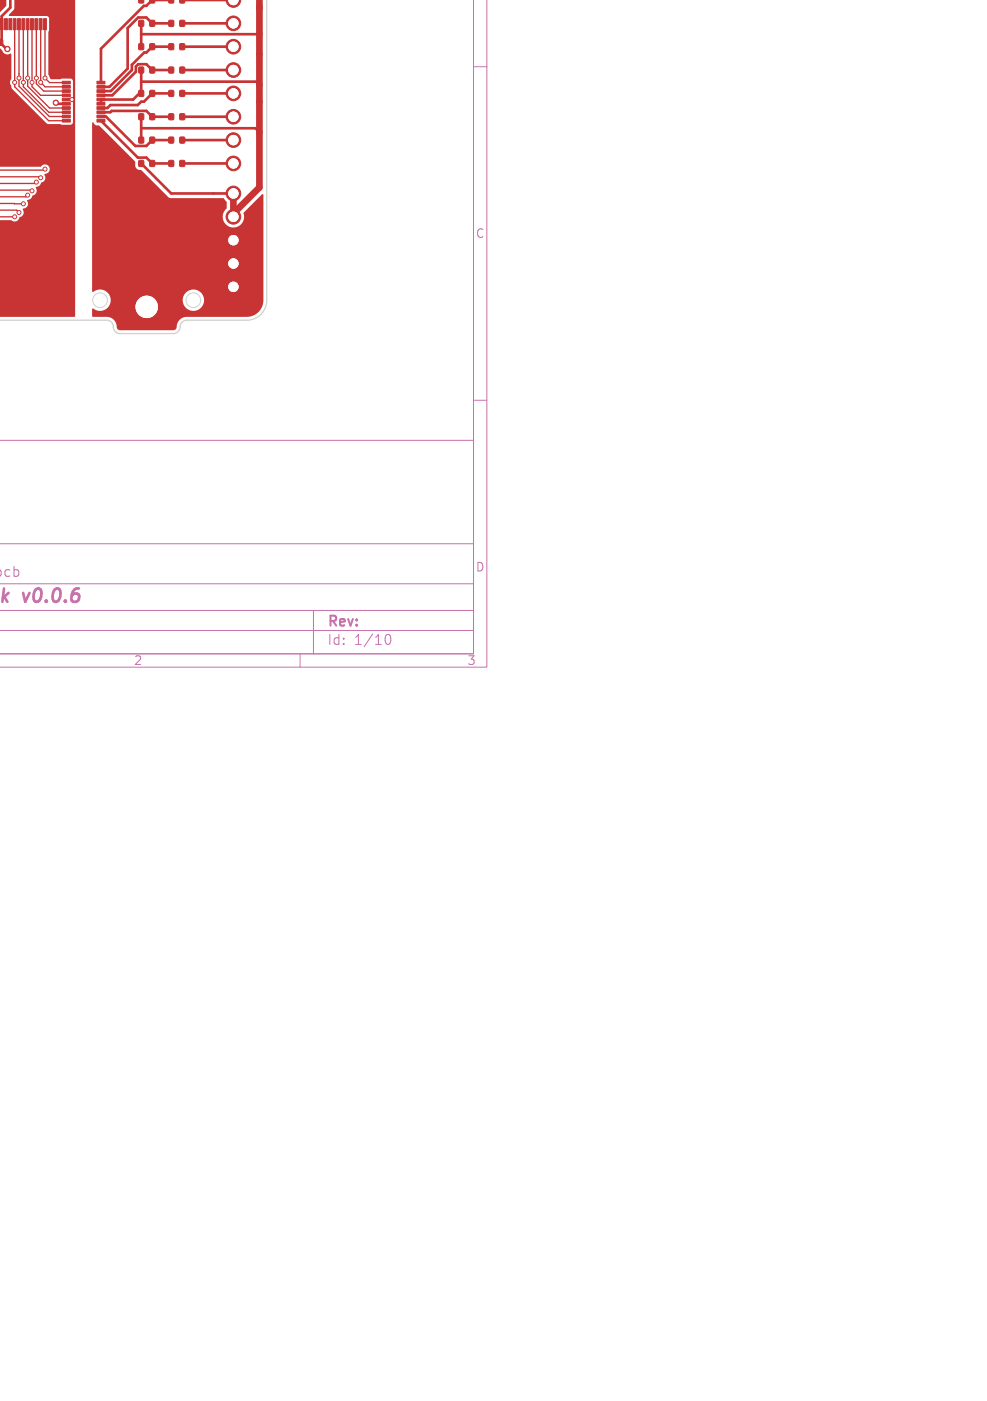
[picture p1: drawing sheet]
<svg xmlns="http://www.w3.org/2000/svg" width="148mm" height="210mm" viewBox="0 0 148 210" stroke-linecap="round" stroke-linejoin="round" font-family="sans-serif">
<defs><g id="words">
<text font-size="2.8" fill="#c872ab" x="4.4" y="90.9">v0.0.6</text>
<g font-size="2.1" fill="#c872ab">
<text x="49" y="94.3">Rev:</text>
<text x="49" y="96.9">Id:</text>
<text x="53.1" y="96.9">1/10</text>
</g>
<g font-size="1.8" fill="#c872ab">
<text x="71.3" y="35.9">C</text>
<text x="71.3" y="85.9">D</text>
<text x="20" y="99.9">2</text>
<text x="70" y="99.9">3</text>
</g>
</g></defs>
<g fill="none" stroke="#c872ab" stroke-width=".15">
<path d="M71 0v98h-71h71v-32h-71M73 0v100h-73M71 10h2M71 60h2M-.1 85.4l.3 .3v.4l-.3 .3M0 94.5h71M0 91.5h71M0 87.5h71M0 81.5h71M1.5 85.5l-.5-.1-.3 .3v.4l.2 .2h.6M2.1 85.5l.4-.1 .3 .3v.4l-.1 .2h-.6M2.1 84.9v1.5"/>
<path d="M45 98v2M47 91.5v6.5M57.7 95.7a.55 .55 0 0 1 .4-.6h.1a.94 .94 0 0 1 0 1.5h-.1a.55 .55 0 0 1-.4-.6"/>
</g>
<path d="M.6 88.2l-.2 2M.6 89.4l.5 .8M1.3 88.9l-.9 .7M3.5 88.9l.3 1.3" fill="none" stroke="#c872ab" stroke-width=".4"/>
<g fill="#c83434" stroke="#c83434" stroke-width=".15">
<path d="M25.3 20.6h.7v.8h-.7z"/>
<path d="M27 20.6h.7v.8h-.7z"/>
<path d="M20.8 3.1h.7v.8h-.7z"/>
<path d="M22.5 3.1h.7v.8h-.7z"/>
<path d="M25.3 10.1h.7v.8h-.7z"/>
<path d="M27 10.1h.7v.8h-.7z"/>
<path d="M20.8 24.1h.7v.8h-.7z"/>
<path d="M22.5 24.1h.7v.8h-.7z"/>
<path d="M20.8 20.6h.7v.8h-.7z"/>
<path d="M22.5 20.6h.7v.8h-.7z"/>
<path d="M-.1 5.9h.4l.1 .1v.6l-.1 .2h-.4z"/>
<path d="M20.8 10.1h.7v.8h-.7z"/>
<path d="M22.5 10.1h.7v.8h-.7z"/>
<path d="M0 2.8h.5v1.7h-.5z"/>
<path d="M.7 2.8h.4v1.7h-.4z"/>
<path d="M1.3 2.8h.5v1.7h-.5z"/>
<path d="M2 2.8h.4v1.7h-.4z"/>
<path d="M2.6 2.8h.5v1.7h-.5z"/>
<path d="M3.3 2.8h.4v1.7h-.4z"/>
<path d="M3.9 2.8h.5v1.7h-.5z"/>
<path d="M4.6 2.8h.4v1.7h-.4z"/>
<path d="M5.2 2.8h.5v1.7h-.5z"/>
<path d="M5.9 2.8h.4v1.7h-.4z"/>
<path d="M6.5 2.8h.5v1.7h-.5z"/>
<path d="M25.3 3.1h.7v.8h-.7z"/>
<path d="M27 3.1h.7v.8h-.7z"/>
<path d="M20.8 -.1h.8v.5l-.2 .1h-.5l-.1-.1z"/>
<path d="M22.4 -.1h.8v.5l-.2 .1h-.5l-.1-.1z"/>
<path d="M25.3 24.1h.7v.8h-.7z"/>
<path d="M27 24.1h.7v.8h-.7z"/>
<path d="M25.3 17.1h.7v.8h-.7z"/>
<path d="M27 17.1h.7v.8h-.7z"/>
<path d="M20.8 17.1h.7v.8h-.7z"/>
<path d="M22.5 17.1h.7v.8h-.7z"/>
<path d="M14.5 17.9h1.2v.4h-1.2z"/>
<path d="M14.5 17.3h1.2v.4h-1.2z"/>
<path d="M14.5 16.6h1.2v.4h-1.2z"/>
<path d="M14.5 16h1.2v.4h-1.2z"/>
<path d="M14.5 15.4h1.2v.4h-1.2z"/>
<path d="M14.5 14.7h1.2v.4h-1.2z"/>
<path d="M14.5 14.1h1.2v.4h-1.2z"/>
<path d="M14.5 13.5h1.2v.4h-1.2z"/>
<path d="M14.5 12.8h1.2v.4h-1.2z"/>
<path d="M14.5 12.2h1.2v.4h-1.2z"/>
<path d="M9.3 12.2h1.2v.4h-1.2z"/>
<path d="M9.3 12.8h1.2v.4h-1.2z"/>
<path d="M9.3 13.5h1.2v.4h-1.2z"/>
<path d="M9.3 14.1h1.2v.4h-1.2z"/>
<path d="M9.3 14.7h1.2v.4h-1.2z"/>
<path d="M9.3 15.4h1.2v.4h-1.2z"/>
<path d="M9.3 16h1.2v.4h-1.2z"/>
<path d="M9.3 16.6h1.2v.4h-1.2z"/>
<path d="M9.3 17.3h1.2v.4h-1.2z"/>
<path d="M9.3 17.9h1.2v.4h-1.2z"/>
<path d="M20.8 6.6h.7v.8h-.7z"/>
<path d="M22.5 6.6h.7v.8h-.7z"/>
<path d="M33.9 0l2.1-.1a1.07 1.07 0 0 1-1 1.2 1.07 1.07 0 0 1-1.1-1.1z"/>
<path d="M25.3 6.6h.7v.8h-.7z"/>
<path d="M27 6.6h.7v.8h-.7z"/>
<path d="M25.3 -.1h.8v.5l-.2 .1h-.5l-.1-.1z"/>
<path d="M26.9 -.1h.8v.5l-.2 .1h-.5l-.1-.1z"/>
<path d="M20.8 13.6h.7v.8h-.7z"/>
<path d="M22.5 13.6h.7v.8h-.7z"/>
<path d="M25.3 13.6h.7v.8h-.7z"/>
<path d="M27 13.6h.7v.8h-.7z"/>
<circle cx="35" cy="43" r="1.1"/>
<circle cx="35" cy="39.5" r="1.1"/>
<circle cx="35" cy="36" r="1.1"/>
<circle cx="35" cy="32.5" r="1.1"/>
<circle cx="35" cy="29" r="1.1"/>
<circle cx="35" cy="24.5" r="1.1"/>
<circle cx="35" cy="21" r="1.1"/>
<circle cx="35" cy="17.5" r="1.1"/>
<circle cx="35" cy="14" r="1.1"/>
<circle cx="35" cy="10.5" r="1.1"/>
<circle cx="35" cy="7" r="1.1"/>
<circle cx="35" cy="3.5" r="1.1"/>
<circle cx="22" cy="46" r="3.2"/>
<circle cx="10.8" cy="14.9" r=".3"/>
<circle cx="4.8" cy="28.6" r=".3"/>
<circle cx="4.8" cy="12.3" r=".3"/>
<circle cx="2.8" cy="11.7" r=".3"/>
<circle cx="2.8" cy="31.9" r=".3"/>
<circle cx="4.1" cy="11.7" r=".3"/>
<circle cx="4.2" cy="29.3" r=".3"/>
<circle cx="5.4" cy="27.3" r=".3"/>
<circle cx="5.4" cy="11.7" r=".3"/>
<circle cx="3.5" cy="12.3" r=".3"/>
<circle cx="3.5" cy="30.5" r=".3"/>
<circle cx="2.2" cy="32.5" r=".3"/>
<circle cx="2.2" cy="12.3" r=".3"/>
<circle cx="6.1" cy="12.3" r=".3"/>
<circle cx="6.1" cy="26.6" r=".3"/>
<circle cx="6.7" cy="25.3" r=".3"/>
<circle cx="6.7" cy="11.7" r=".3"/>
<circle cx="1.1" cy="7.4" r=".4"/>
<circle cx="8.4" cy="15.4" r=".4"/>
</g>
<circle cx="10.8" cy="14.9" r=".2" fill="#c83434"/>
<g fill="none" stroke="#c83434" stroke-width=".4">
<path d="M1.6 0v1.1l-1.3 1.3v3.7l-.3 .3 1 1h.1M21.2 -.1v.1M8.4 15.4l.1 .2h1.4M9.9 14.9h.9M15.1 16.8h1.4l.2-.2h5.2l.9 .9h2.9M15.1 17.5h.8l4.4 4.4h1.6l.9-.9h2.9M15.1 18.1l5.6 5.5h1.2l.9 .9h2.9M21.2 10.5v3.5h-.3l-.9 .9h-4.9v.7M21.2 12.2h17.2l.5 .5M21.2 3.5v3.5M21.2 17.5v3.5M21.2 19.2h17.1l.6 .6"/>
<path d="M25.7 7h-2.9l-.9 .9h-.3l-1.8 1.8v.8l-3.2 3.2h-1.5M25.7 10.5h-2.9l-.9-.9h-1.2l-.3 .4v.8l-3.6 3.5h-1.7M25.7 0h-2.9l-.9 .9h-.3l-6.5 6.4v5.1M25.7 3.5h-2.9l-.9-.9h-1.2l-1.6 1.6v6.1l-2.7 2.7h-1.3M25.7 14h-2.9l-1.2 1.2h-.4l-.5 .5h-4.2l-.4 .5h-1M27.3 7h7.7M27.3 10.5h7.7M27.3 0h7.7M27.3 3.5h7.7M27.3 17.5h7.7M27.3 14h7.7M38.9 5.1h-17.7"/>
<path d="M21.2 24.5l4.5 4.5h9.3M27.3 21h7.7M27.3 24.5h7.7"/>
</g>
<g fill="none" stroke="#c83434" stroke-width=".2">
<path d="M2.2 12.4h.1M2.2 3.6v9.4l5.1 5.1h2.6M2.8 11.1h.1M2.9 3.6l-.1 9.3 4.6 4.6h2.5M3.5 12.4h.1M3.5 3.6v9.4l3.8 3.8h2.6M4.1 11.1h.1M4.2 3.6l-.1 9.3 3.3 3.3h2.5M4.8 12.4h.1M4.8 3.6v9.4l1.3 1.3h3.8M5.4 3.6v8.9l1.2 1.2h3.3M6.1 12.4h.1"/>
<path d="M6.1 3.6v8.8M6.1 12.4l.7 .6h3.1M6.7 3.6v8.1l.7 .7h2.5M9.9 17.5h.1M9.9 16.2h.1M9.9 13.7h.1M9.9 12.4h.1M9.9 14.3h.1M9.9 16.8h.1M9.9 18.1h.1M9.9 13h.1M0 28.5h4.7l.1 .1"/>
<path d="M0 31.5h2.5l.3 .4M0 30.5l3.5 .1M0 32.5h2.2M0 26.5h6l.1 .2M4.1 29.3l-.2 .2h-3.9M5.4 27.3l-.2 .2h-5.2M6.7 25.4l-.1 .1h-6.6"/>
</g>
<path d="M38.9 -.1v28.2l-3.9 3.9M35 29v3.5" fill="none" stroke="#c83434" stroke-width="1"/>
<g fill="#c83434">
<path d="M-.1 -.1h11.4l-.1 47.6h-11.3v2v-16.5h1.8a.81 .81 0 0 0 1.3-.5 .8 .8 0 0 0 .4-1.2 .82 .82 0 0 0 .7-1.3h.1a.91 .91 0 0 0 .7-.7 .78 .78 0 0 0 .5-1.2l.1-.1a.91 .91 0 0 0 .7-.7 .78 .78 0 0 0 .5-1.2 .74 .74 0 0 0 .7-1.1 .74 .74 0 0 0-1.3 0h-6.2v-.2v9.6v-27.8l.8-6.7h.2v1l-1 1.2v5.1l.4 .3a.91 .91 0 0 0 1.3 .5l.1 3.9a.77 .77 0 0 0 0 1l.1 .4 5.2 5.2 .2 .1h1.8l.3 .1h1.3l.3-.2v-3.2l-.2-.4 .2-.4v-2.4l-.3-.3-2.9 .1-.2-.2-.2-.5v-6.4l.1-.3-.1-1.9-.3-.2h-5.6l-.1-.1 .8-.9 .1-1.5h8.8z"/>
<path d="M13.8 18.4h.2l.3 .3 .6 .1 5.3 5.4 .1 .6a.79 .79 0 0 0 .9 .7l4.1 4.1 .3 .1h7.9l.5 .6v1a1.63 1.63 0 0 0 .7 2.8 1.63 1.63 0 0 0 1.8-2.2l2.8-2.8h.2v15.9a2.5 2.5 0 0 1-2.5 2.5h-9.1a1.68 1.68 0 0 0-1.5 1.7l-.4 .3h-8a.52 .52 0 0 1-.5-.6 1.5 1.5 0 0 0-1.4-1.4h-2.2v-1.3a1.67 1.67 0 0 0 1.8 .2 1.67 1.67 0 0 0 .9-1.5h10.8a1.61 1.61 0 0 0 2.2 1.6 1.61 1.61 0 0 0 .4-2.7 1.61 1.61 0 0 0-2.6 .8v.3h-10.8a1.63 1.63 0 0 0-2.7-1.1l-.1-.2z"/>
</g>
<g fill="#fff" stroke="#fff" stroke-width=".15">
<path d="M34.3 0l1.3-.1a.68 .68 0 0 1-.6 .8 .68 .68 0 0 1-.7-.7z"/>
<circle cx="10.8" cy="14.9" r=".15"/>
<circle cx="4.8" cy="28.6" r=".15"/>
<circle cx="4.8" cy="12.3" r=".15"/>
<circle cx="2.9" cy="11.7" r=".15"/>
<circle cx="2.8" cy="31.8" r=".15"/>
<circle cx="4.2" cy="11.7" r=".15"/>
<circle cx="4.1" cy="29.2" r=".15"/>
<circle cx="5.4" cy="27.3" r=".15"/>
<circle cx="5.5" cy="11.7" r=".15"/>
<circle cx="3.5" cy="12.3" r=".15"/>
<circle cx="3.5" cy="30.5" r=".15"/>
<circle cx="2.2" cy="32.5" r=".15"/>
<circle cx="2.2" cy="12.3" r=".15"/>
<circle cx="6.1" cy="12.3" r=".15"/>
<circle cx="6.1" cy="26.7" r=".15"/>
<circle cx="6.7" cy="25.4" r=".15"/>
<circle cx="6.8" cy="11.7" r=".15"/>
<circle cx="1.1" cy="7.4" r=".2"/>
<circle cx="8.4" cy="15.4" r=".2"/>
<circle cx="35" cy="43" r=".7"/>
<circle cx="35" cy="39.5" r=".7"/>
<circle cx="35" cy="36" r=".7"/>
<circle cx="35" cy="32.5" r=".7"/>
<circle cx="35" cy="29" r=".7"/>
<circle cx="35" cy="24.5" r=".7"/>
<circle cx="35" cy="21" r=".7"/>
<circle cx="35" cy="17.5" r=".7"/>
<circle cx="35" cy="14" r=".7"/>
<circle cx="35" cy="10.5" r=".7"/>
<circle cx="35" cy="7" r=".7"/>
<circle cx="35" cy="3.5" r=".7"/>
<circle cx="22" cy="46" r="1.6"/>
</g>
<path d="M40 0v45a3 3 0 0 1-3 3h-9a1.16 1.16 0 0 0-1.1 1.3l-.3 .5-.5 .2h-8.1a1.16 1.16 0 0 1-1.1-1.3l-.3-.5-.6-.2h-16.1" fill="none" stroke="#d0d2cd" stroke-width=".2"/>
<g fill="none" stroke="#d0d2cd" stroke-width=".15">
<circle cx="15" cy="45" r="1.1"/>
<circle cx="29" cy="45" r="1.1"/>
</g>
<g fill="#d0d2cd" stroke="#d0d2cd" stroke-width=".15">
<path d="M34.3 0l1.3-.1a.68 .68 0 0 1-.6 .8 .68 .68 0 0 1-.7-.7z"/>
<circle cx="35" cy="43" r=".7"/>
<circle cx="35" cy="39.5" r=".7"/>
<circle cx="35" cy="36" r=".7"/>
<circle cx="35" cy="32.5" r=".7"/>
<circle cx="35" cy="29" r=".7"/>
<circle cx="35" cy="24.5" r=".7"/>
<circle cx="35" cy="21" r=".7"/>
<circle cx="35" cy="17.5" r=".7"/>
<circle cx="35" cy="14" r=".7"/>
<circle cx="35" cy="10.5" r=".7"/>
<circle cx="35" cy="7" r=".7"/>
<circle cx="35" cy="3.5" r=".7"/>
<circle cx="22" cy="46" r="1.6"/>
</g>
<use href="#words"/>
</svg>
